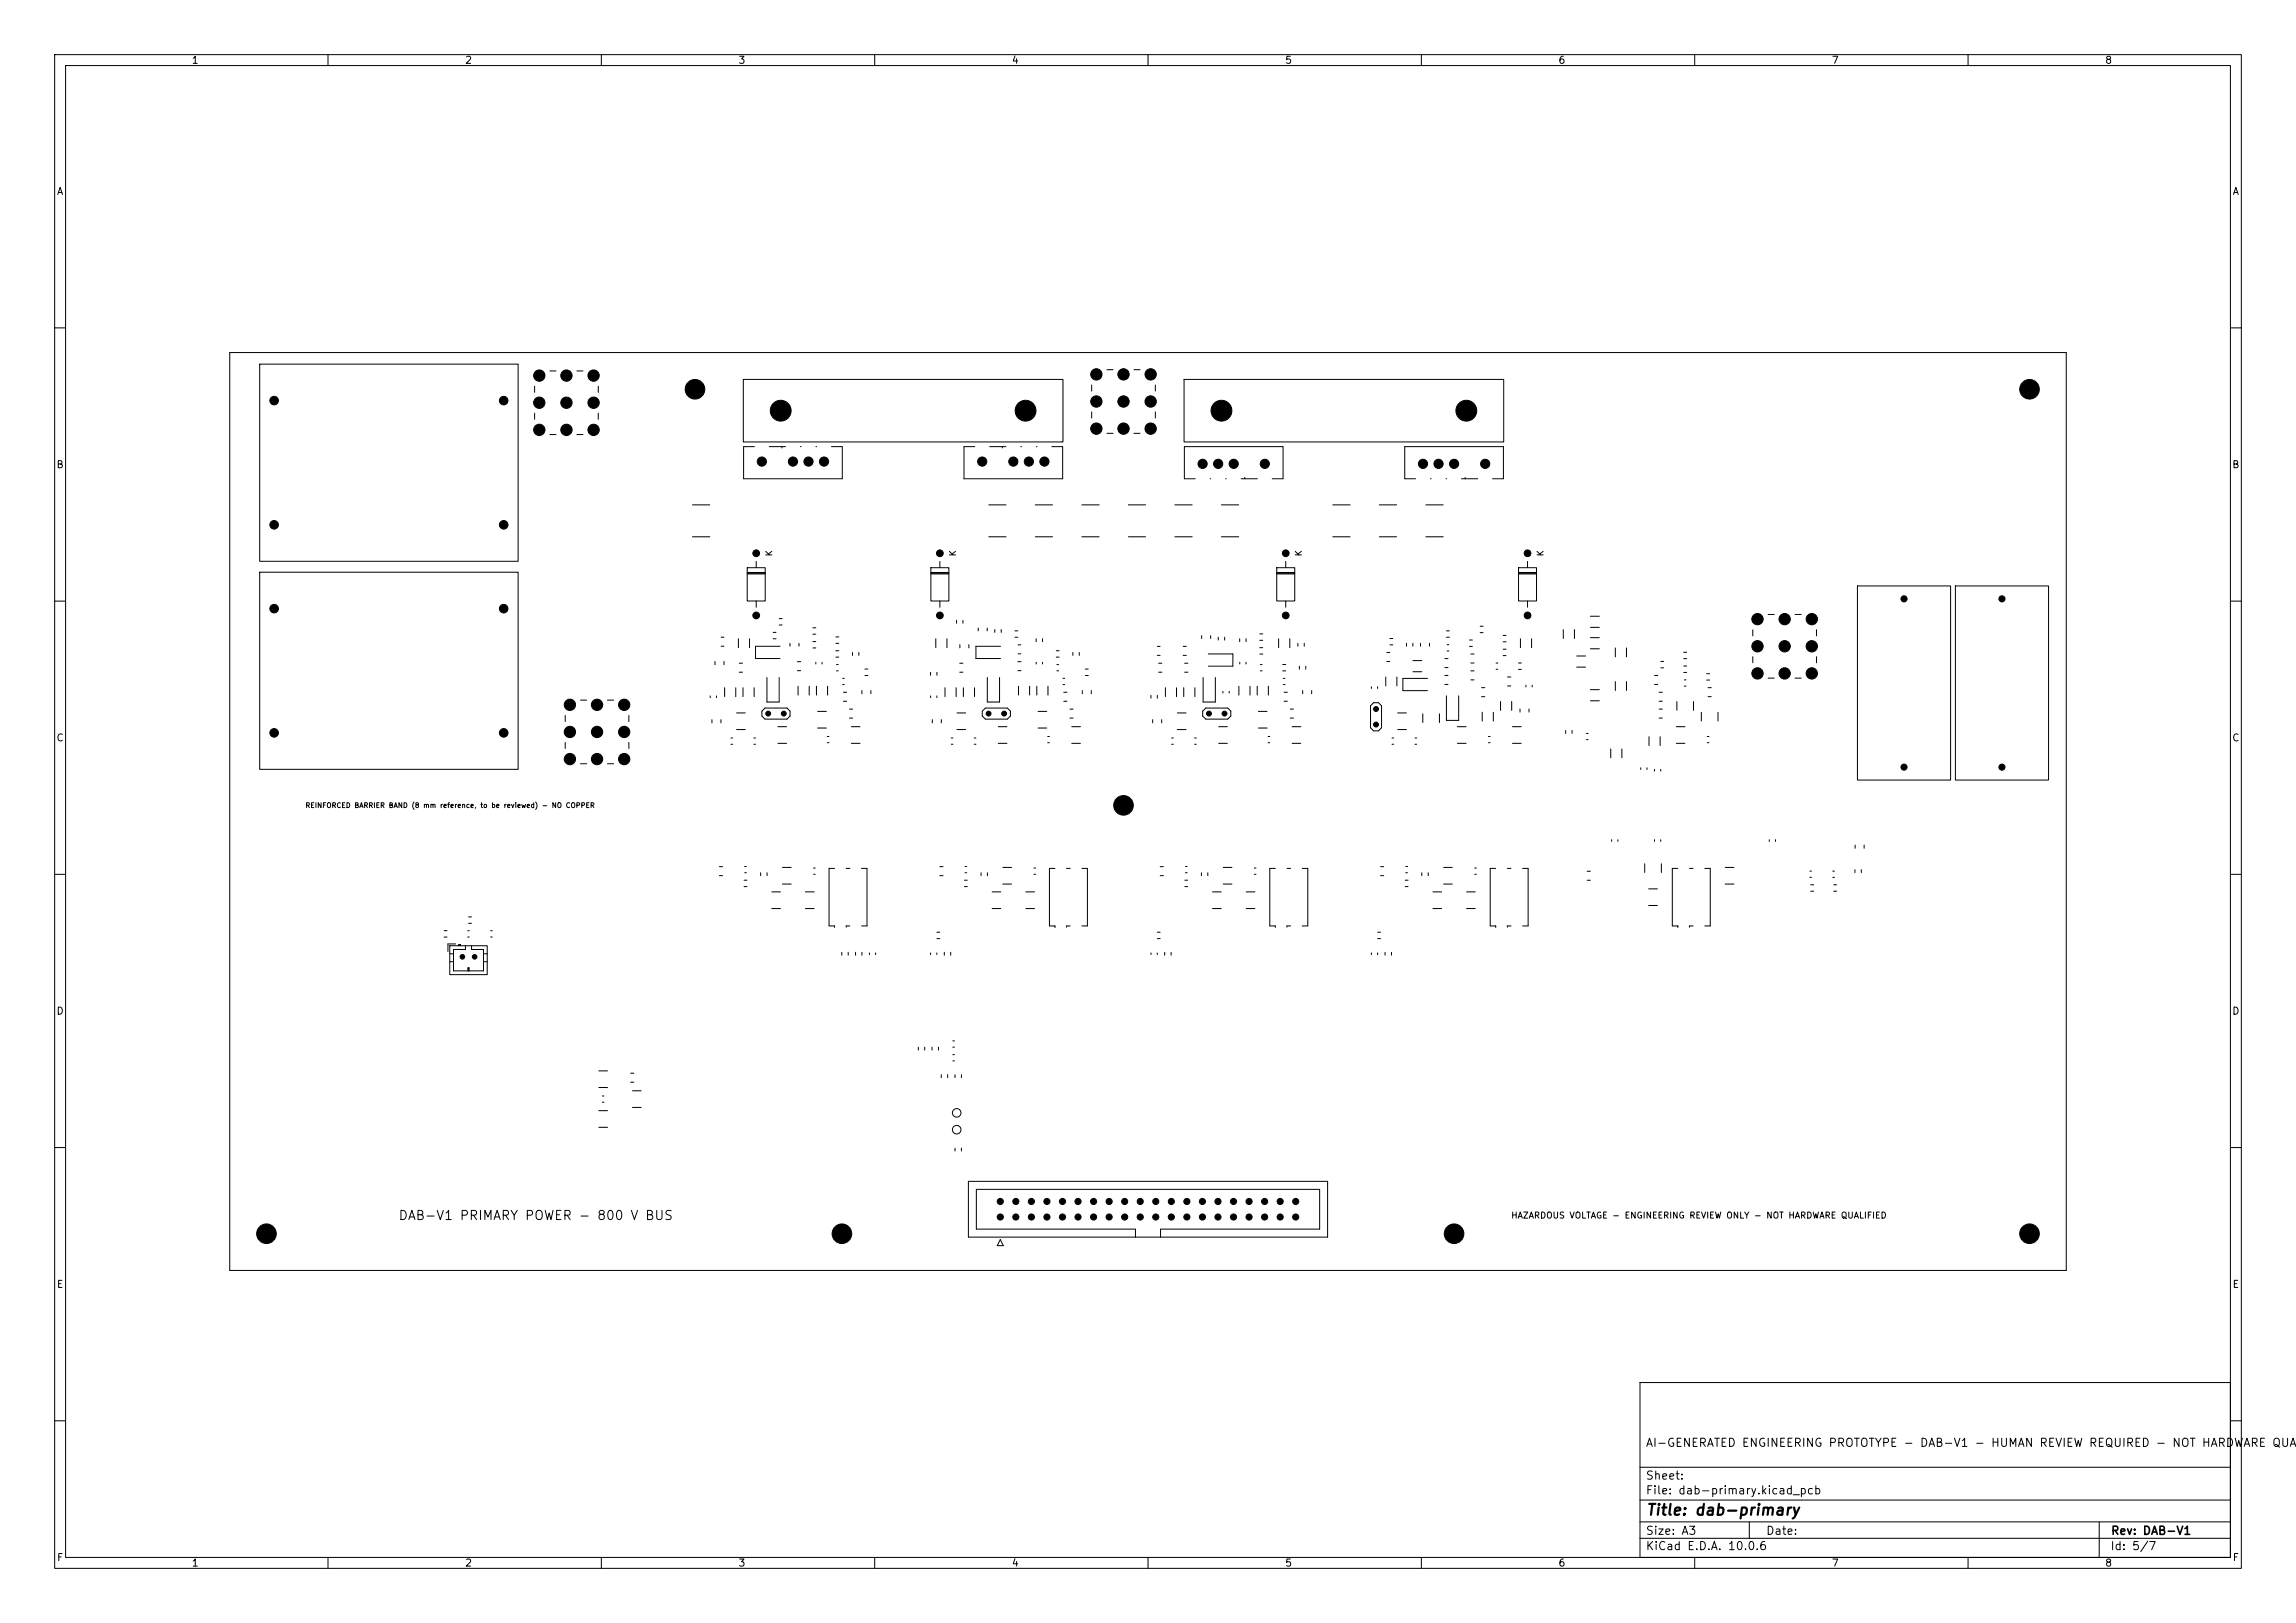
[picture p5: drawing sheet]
<svg xmlns="http://www.w3.org/2000/svg" width="420mm" height="297mm" viewBox="0 0 420 297" stroke-linecap="round" stroke-linejoin="round" font-family="sans-serif">
<defs><g id="words">
<text font-size="2" x="301" y="277.8">Title: dab-primary</text>
<text font-size="1.7" x="72.8" y="223.7">DAB-V1 PRIMARY POWER - 800 V BUS</text>
<g font-size="1.5">
<text x="300.9" y="265.1">AI-GENERATED ENGINEERING PROTOTYPE - DAB-V1 - HUMAN REVIEW REQUIRED - NOT HARDWARE QUAL</text>
<text x="300.9" y="273.8">File: dab-primary.kicad_pcb</text>
<text x="300.9" y="271.1">Sheet:</text>
<text x="300.9" y="281.2">Size: A3</text>
<text x="322.9" y="281.2">Date:</text>
<text x="386" y="281.2">Rev: DAB-V1</text>
<text x="300.9" y="284">KiCad E.D.A. 10.0.6</text>
<text x="385.9" y="284">Id: 5/7</text>
</g>
<g font-size="1.3">
<text x="35" y="12">1</text>
<text x="85" y="12">2</text>
<text x="135" y="12">3</text>
<text x="185" y="12">4</text>
<text x="235" y="12">5</text>
<text x="285" y="12">6</text>
<text x="335" y="12">7</text>
<text x="385" y="12">8</text>
<text x="10.3" y="36">A</text>
<text x="408.3" y="36">A</text>
<text x="10.2" y="86">B</text>
<text x="408.2" y="86">B</text>
<text x="10.2" y="136">C</text>
<text x="408.2" y="136">C</text>
<text x="10.2" y="186">D</text>
<text x="408.2" y="186">D</text>
<text x="10.3" y="236">E</text>
<text x="408.3" y="236">E</text>
<text x="10.3" y="286">F</text>
<text x="35" y="287">1</text>
<text x="85" y="287">2</text>
<text x="135" y="287">3</text>
<text x="185" y="287">4</text>
<text x="235" y="287">5</text>
<text x="285" y="287">6</text>
<text x="335" y="287">7</text>
<text x="385" y="287">8</text>
<text x="408.3" y="286">F</text>
</g>
<g font-size="1.1">
<text x="141.5" y="101.9" transform="rotate(-90 141.5 101.9)">K</text>
<text x="175.1" y="101.9" transform="rotate(-90 175.1 101.9)">K</text>
<text x="238.4" y="101.9" transform="rotate(-90 238.4 101.9)">K</text>
<text x="282.6" y="101.9" transform="rotate(-90 282.6 101.9)">K</text>
<text x="276.3" y="223.3">HAZARDOUS VOLTAGE - ENGINEERING REVIEW ONLY - NOT HARDWARE QUALIFIED</text>
</g>
<text font-size=".9" x="55.8" y="148.1">REINFORCED BARRIER BAND (8 mm reference, to be reviewed) - NO COPPER</text>
</g></defs>
<g fill="none" stroke="#000" stroke-width=".18">
<path d="M10 10h400v277h-400zM12 12h396v273h-396zM60 10v2M110 10v2M160 10v2M210 10v2M260 10v2M310 10v2M360 10v2M10 60h2M42 64.5h336v168h-336zM47.5 66.6h47.3v36.1h-47.3z"/>
<path d="M97.8 70.7v1.1M97.8 75.6v1.1M100.6 67.9h1.1M100.6 79.5h1.1M105.5 67.9h1.1M105.5 79.5h1.1M109.4 70.7v1.1M109.4 75.6v1.1M136 69.4h58.4v11.5h-58.4zM199.7 70.5v1.1M199.7 75.4v1.1M202.5 67.7h1.1"/>
<path d="M202.5 79.3h1.1M207.4 67.7h1.1M207.4 79.3h1.1M211.3 70.5v1.1M211.3 75.4v1.1M216.6 69.4h58.5v11.5h-58.5zM408 60h2M126.7 92.4h3.1M126.7 98.2h3.1M138 81.7h-2v5.9h18.1v-5.9h-2M140.7 81.7h3M143 81.7v.3"/>
<path d="M146.4 81.7h.1M149.2 81.7h.2M178.3 81.7h-2v5.9h18.1v-5.9h-2M180.9 92.4h3.1M180.9 98.2h3.1M181 81.7h3M183.3 81.7v.3M186.7 81.7h.1M189.4 92.4h3.1M189.4 98.2h3.1M189.6 81.7h.1M197.9 92.4h3.2"/>
<path d="M197.9 98.2h3.2M206.4 92.4h3.2M206.4 98.2h3.2M214.9 92.4h3.2M214.9 98.2h3.2M218.6 87.6h-2v-5.9h18.1v5.9h-2M221.3 87.6h.2M223.4 92.4h3.2M223.4 98.2h3.2M224.2 87.6h.1M227 87.6h3M227.7 87.4v.2"/>
<path d="M243.8 92.4h3.2M243.8 98.2h3.2M252.3 92.4h3.2M252.3 98.2h3.2M258.9 87.6h-1.9v-5.9h18v5.9h-2M260.8 92.4h3.2M260.8 98.2h3.2M261.7 87.6h.1M264.5 87.6h.1M267.3 87.6h3M268 87.4v.2M10 110h2"/>
<path d="M47.5 104.7h47.3v36.1h-47.3zM131.9 118.3h.5M131.9 116.6h.5M135.1 116.9v1.6M136.7 103.9h3.3v6.1h-3.3zM136.7 104.8h3.3M136.7 104.9h3.3M136.7 105h3.3M137.1 116.9v1.6M138.3 102.7v1.2M138.3 110v1.1M141.4 115.7h.6"/>
<path d="M141.4 116.9h.6M142.5 113.2h.6M142.5 114.4h.6M142.7 118.3h-4.5v2.2h4.5M144.5 117.7v.5M146.2 117.7v.5M148.7 117.4h.5M148.7 118.6h.5M148.7 114.9h.5M148.7 116.1h.5M152.9 119.1h.5M152.9 116.6h.5"/>
<path d="M152.9 117.7h.5M155.9 119.4v.5M157.1 119.4v.5M170.3 103.9h3.3v6.1h-3.3zM170.3 104.8h3.3M170.3 104.9h3.3M170.3 105h3.3M171.2 116.9v1.6M171.9 102.7v1.2M171.9 110v1.1M173.2 116.9v1.6M175 113.5v.6"/>
<path d="M175.6 118v.6M176.1 113.5v.6M177.2 118v.6M178.9 114.9v.5M180.6 114.9v.5M182 115.2v.5M183 118.3h-4.5v2.2h4.5M183.1 115.2v.5M185.7 115.4h.5M185.7 116.6h.5M186.2 118h.5M186.2 119.6h.5"/>
<path d="M189.5 116.9v.5M190.7 116.9v.5M193.2 119.1h.5M196.3 119.4v.5M197.4 119.4v.5M211.7 118.3h.5M211.7 119.9h.5M216.4 118.3h.6M216.4 119.9h.6M219.8 116.3v.5M221 119.7h4.5v2.2h-4.5M221.5 116.3v.5"/>
<path d="M222.8 116.6v.5M224 116.6v.5M226.8 116.9v.5M227.9 116.9v.5M230.4 119.7h.6M230.4 116h.6M230.4 117.2h.6M230.4 118.5h.6M233.5 104.8h3.3M233.5 104.9h3.3M233.5 105h3.3M233.5 103.9h3.3v6.1h-3.3z"/>
<path d="M233.9 116.9v1.6M235.2 102.7v1.2M235.2 110v1.1M235.9 116.9v1.6M237.4 117.7v.6M238.6 117.7v.6M253.7 119.4h.5M254.2 116.8h.6M254.2 118h.6M257.3 117.7v.6M258.5 117.7v.6M259.8 117.7v.5"/>
<path d="M261.5 117.7v.5M264.6 115.4h.5M264.6 116.6h.5M264.7 118h.3M264.7 119.1h.3M268.8 118.3h.5M268.8 117.1h.5M269.1 119.7h.5M270.8 114.6h.5M270.8 115.8h.5M275 120h.5M275 116.3h.5"/>
<path d="M275 117.5h.5M275 118.8h.5M277.8 103.9h3.3v6.1h-3.3zM277.8 104.8h3.3M277.8 104.9h3.3M277.8 105h3.3M278.1 116.9v1.6M279.4 102.7v1.2M279.4 110v1.1M280.2 116.9v1.6M286 115.2v1.6M288 115.2v1.6"/>
<path d="M290.9 116.7h1.7M290.9 118.7h1.7M290.9 112.8h1.7M290.9 114.8h1.7M295.5 118.6v1.6M297.5 118.6v1.6M308 119.4h.5M320.6 115.2v1.2M323.4 112.4h1.1M328.4 112.4h1.1M332.3 115.2v1.2M339.8 107.2h17v35.5h-17z"/>
<path d="M357.7 107.2h17v35.5h-17zM408 110h2M103.4 130.9v1.1M103.4 135.8v1.2M106.2 128.1h1.1M106.2 139.8h1.1M111.1 128.1h1.1M111.1 139.8h1.1M115 130.9v1.1M115 135.8v1.2M129.9 127.3v.4M130.2 131.7v.6"/>
<path d="M130.8 121.1v.5M131.1 127.3v.4M131.9 131.7v.6M132.4 121.1v.5M132.6 125.9v1.6M133.7 135.1h.3M133.7 136.2h.3M134.6 125.9v1.6M134.7 130.5h1.6M134.7 133.5h1.6M135.2 121.4h.6M135.2 123h.6"/>
<path d="M135.9 125.9v1.6M137.9 135.1h.3M137.9 136.2h.3M137.9 125.9v1.6M139.9 129.6h4.1l.5 .5v.9l-.5 .6h-4.1l-.5-.6v-.9zM140.3 124v4.5h2.2v-4.5M142.3 133h1.6M142.3 136h1.6M145.9 122.7h.6M145.9 121.1h.6M146 125.6v1.6M148 125.6v1.6"/>
<path d="M149.2 121.2v.3M149.3 125.6v1.6M149.6 130.2h1.6M149.6 133.2h1.6M150.4 121.2v.3M151.3 134.8h.3M151.3 135.9h.3M151.4 125.6v1.6M152.9 120.3h.5M153 121.6h.3M153 122.8h.3M154.1 124.1h.3"/>
<path d="M154.1 125.3h.3M154.3 126.7h.6M154.3 128.3h.6M155.4 129.8h.6M155.4 131.4h.6M155.7 133h1.6M155.7 136h1.6M157.7 126.4v.6M158.2 123.6h.6M158.2 122.4h.6M159.3 126.4v.6M170.2 123v.6"/>
<path d="M170.2 127.3v.4M170.5 131.7v.6M171.4 127.3v.4M171.4 123v.6M172.2 131.7v.6M172.9 125.9v1.6M174 135.1h.3M174 136.2h.3M174.9 125.9v1.6M175 130.5h1.6M175 133.5h1.6M175.5 121.4h.6"/>
<path d="M175.5 123h.6M176.2 125.9v1.6M178.2 135.1h.3M178.2 136.2h.3M178.3 125.9v1.6M180.2 129.6h4.1l.5 .5v.9l-.5 .6h-4.1l-.5-.6v-.9zM180.6 124v4.5h2.2v-4.5M182.6 133h1.6M182.6 136h1.6M186.2 122.7h.6M186.2 121.1h.6M186.3 125.6v1.6"/>
<path d="M188.3 125.6v1.6M189.5 121.2v.3M189.7 125.6v1.6M189.9 130.2h1.6M189.9 133.2h1.6M190.7 121.2v.3M191.6 134.8h.4M191.6 135.9h.4M191.7 125.6v1.6M193.2 120.3h.5M193.3 121.6h.3M193.3 122.8h.3"/>
<path d="M194.4 124.1h.4M194.4 125.3h.4M194.6 126.7h.6M194.6 128.3h.6M195.7 129.8h.6M195.7 131.4h.6M196 133h1.6M196 136h1.6M198 126.4v.6M198.5 123.6h.6M198.5 122.4h.6M199.6 126.4v.6"/>
<path d="M210.5 127.2v.6M210.9 131.7v.6M211.7 127.2v.6M211.9 121.4h.6M211.9 123h.6M212.5 131.7v.6M213.2 125.9v1.6M214.3 135.1h.3M214.3 136.2h.3M215.2 125.9v1.6M215.4 130.5h1.5M215.4 133.5h1.5"/>
<path d="M216.5 125.9v1.6M216.7 121.4h.6M216.7 123h.6M218.5 135.1h.3M218.5 136.2h.3M218.6 125.9v1.6M220 130.1l.6-.5h4l.5 .5v.9l-.5 .6h-4l-.6-.6zM220.1 124v4.5h2.2v-4.5M222.9 133h1.6M222.9 136h1.6M223.7 126.5v.3M224.8 126.5v.3"/>
<path d="M226.6 125.6v1.6M226.8 121.2v.3M227.9 121.2v.3M228.7 125.6v1.6M230 125.6v1.6M230.2 130.2h1.6M230.2 133.2h1.6M230.6 121.6h.3M230.6 122.8h.3M232 134.8h.3M232 135.9h.3M232 125.6v1.6"/>
<path d="M234.6 121.6h.6M234.6 122.8h.6M234.8 124.1h.3M234.8 125.3h.3M234.9 126.7h.6M234.9 128.3h.6M236 129.8h.6M236 131.4h.6M236.4 133h1.5M236.4 136h1.5M237.7 121.9v.6M238.3 126.4v.6"/>
<path d="M238.9 121.9v.6M239.9 126.4v.6M250.7 129.2l.6-.6h.9l.5 .6v4l-.5 .5h-.9l-.6-.5zM250.9 125.7v.3M252 125.7v.3M253.5 123.9v1.6M253.7 121h.5M254.6 135.1h.3M254.6 136.2h.3M255.5 123.9v1.6M255.7 130.5h1.6M255.7 133.5h1.6"/>
<path d="M258.5 120.9h1.6M258.5 122.9h1.6M258.8 135.1h.3M258.8 136.2h.3M260.3 130.6v1.6M261.1 124.1h-4.5v2.3h4.5M263.3 130.6v1.6M264.3 120.5h.6M264.3 122.2h.6M264.3 123.6h.6M264.3 125.2h.6M264.6 127.3v4.5h2.2v-4.5"/>
<path d="M266.6 133h1.6M266.6 136h1.6M269.1 122.8h.5M269.1 124.4h.5M269.1 121.3h.5M271 125.8h.6M271 127.5h.6M271.1 130.3v1.7M272.3 134.8h.3M272.3 135.9h.3M273.2 130.3v1.7M273.7 121.3h.3"/>
<path d="M273.7 122.5h.3M274.5 128.4v1.6M275.8 123.9h.6M275.8 125.5h.6M276.5 128.4v1.6M276.7 133h1.6M276.7 136h1.6M277.8 121.3h.5M277.8 122.5h.5M278 129.7v.6M279.1 125.4v.3M279.7 129.7v.6"/>
<path d="M280.3 125.4v.3M286.4 133.7v.5M287.6 133.7v.5M288.4 120h1.6M288.4 122.1h1.6M290.2 134.2h.3M290.2 135.4h.3M290.9 126.2h1.7M290.9 128.2h1.7M294.6 137v1.7M295.5 124.7v1.7M296.7 137v1.7"/>
<path d="M297.5 124.7v1.7M301.6 134.8v1.6M302.6 123.6h.6M302.6 125.2h.6M303.5 126.7h.6M303.5 128.3h.6M303.5 129.8h.6M303.5 131.4h.6M303.7 134.8v1.6M303.8 122.2h.5M303.8 121h.5M306.6 133h1.6"/>
<path d="M306.6 136h1.6M306.7 128.4v1.6M308 120.5h.5M308 121.9h.5M308 123.1h.5M308.1 124.4h.3M308.1 125.6h.3M309.8 128.4v1.6M311.2 130.3v1.6M312.2 124.5h.5M312.2 123.3h.5M312.3 134.8h.3"/>
<path d="M312.3 135.9h.3M312.4 125.8h.6M312.4 127.5h.6M314.3 130.3v1.6M320.6 120.2v1.1M323.4 124.1h1.1M328.4 124.1h1.1M332.3 120.2v1.1M10 160h2M131.6 158.6h.6M136.2 158.6h.3M136.2 159.7h.3"/>
<path d="M139.1 159.7v.5M140.3 159.7v.5M143.1 158.7h1.6M148.8 160h.3M148.8 158.8h.3M152.7 158.9h-1v10.5h1v.3M154.8 158.9h.7M157.6 158.9h1v10.5h-1M171.9 158.6h.6M176.5 158.6h.3M176.5 159.7h.3M179.5 159.7v.5"/>
<path d="M180.6 159.7v.5M183.4 158.7h1.6M189.1 160h.3M189.1 158.8h.3M193 158.9h-1v10.5h1v.3M195.1 158.9h.7M197.9 158.9h1v10.5h-1M212.2 158.6h.6M216.8 158.6h.4M216.8 159.7h.4M219.8 159.7v.5M220.9 159.7v.5"/>
<path d="M223.8 158.7h1.5M229.4 160h.3M229.4 158.8h.3M233.3 158.9h-1v10.5h1v.3M235.4 158.9h.7M238.2 158.9h1v10.5h-1M252.5 158.6h.6M257.1 158.6h.4M257.1 159.7h.4M260.1 159.7v.5M261.2 159.7v.5M264.1 158.7h1.6"/>
<path d="M269.7 160h.4M269.7 158.8h.4M273.6 158.9h-1v10.5h1v.3M275.7 158.9h.7M278.5 158.9h1v10.5h-1M290.3 159.4h.6M294.8 153.7v.3M295.9 153.7v.3M300.1 140.5v.3M300.9 158.1v1.6M301.3 140.5v.3M302.6 140.8v.3"/>
<path d="M302.6 153.7v.3M303.8 140.8v.3M303.8 153.7v.3M303.9 158.1v1.6M306.9 158.9h-1v10.5h1v.3M309 158.9h.7M311.8 158.9h1v10.5h-1M315.6 158.7h1.6M323.6 153.7v.3M324.8 153.7v.3M331.1 159.4h.3M335.3 159.4h.3"/>
<path d="M339.3 159.2v.5M339.3 154.6v.6M340.5 159.2v.5M341 154.6v.6M408 160h2M81.2 171.5h.6M81.2 170.3h.6M82.3 173.1h6.8v5.3h-6.8zM82.3 174.5h.7M82.3 176h.7M83.3 172.7h-1.4v1.4M83.9 173.1v-.3h.3v.3"/>
<path d="M83.9 173h.3M85.1 173.1v.7h-2.1v3.9h5.4v-3.9h-2.1v-.7M85.5 170.3h.4M85.5 171.5h.4M85.6 177.7v-.6h.2v.6M85.7 177.1v.6M85.7 167.8h.5M85.7 169h.5M88.4 174.5h.7M88.4 176h.7M89.7 170.3h.4M89.7 171.5h.4"/>
<path d="M131.6 160.2h.6M136.1 161.1h.5M136.1 162.2h.5M141.2 163.2h1.6M141.2 166.3h1.6M143.1 161.8h1.6M147.3 163.2h1.6M147.3 166.3h1.6M154 174.3v.5M155.2 174.3v.5M155.5 169.4h-.7v.3M156.5 174.3v.5"/>
<path d="M157.7 174.3v.5M159 174.4v.3M160.2 174.4v.3M170.2 174.4v.3M171.4 174.4v.3M171.4 170.6h.5M171.4 171.8h.5M171.9 160.2h.6M172.7 174.3v.5M173.9 174.3v.5M176.4 161.1h.5M176.4 162.2h.5"/>
<path d="M181.5 163.2h1.6M181.5 166.3h1.6M183.4 161.8h1.6M187.6 163.2h1.6M187.6 166.3h1.6M195.8 169.4h-.7v.3M210.5 174.4v.3M211.7 174.4v.3M211.7 170.6h.5M211.7 171.8h.5M212.2 160.2h.6M213 174.3v.5"/>
<path d="M214.2 174.3v.5M216.7 161.1h.6M216.7 162.2h.6M221.8 163.2h1.6M221.8 166.3h1.6M223.8 161.8h1.5M228 163.2h1.5M228 166.3h1.5M236.1 169.4h-.7v.3M250.9 174.4v.3M252 174.4v.3M252 170.6h.5"/>
<path d="M252 171.8h.5M252.5 160.2h.6M253.4 174.3v.5M254.5 174.3v.5M257 161.1h.6M257 162.2h.6M262.1 163.2h1.6M262.1 166.3h1.6M264.1 161.8h1.6M268.3 163.2h1.6M268.3 166.3h1.6M276.4 169.4h-.7v.3"/>
<path d="M290.3 161.1h.6M301.6 162.7h1.6M301.6 165.7h1.6M309.7 169.4h-.7v.3M315.6 161.8h1.6M331.1 160.5h.3M331.2 161.9h.6M331.2 163.1h.6M335.3 160.5h.3M335.4 161.9h.6M335.4 163.1h.6M109.5 196h1.6"/>
<path d="M109.5 199h1.6M115.4 196.4h.5M115.4 198h.5M115.7 199.6h1.6M168 191.6v.6M169.1 191.6v.6M170.5 191.6v.6M171.7 191.6v.6M172.2 196.7v.5M173.3 196.7v.5M174.3 190.5h.3M174.3 191.6h.3"/>
<path d="M174.3 193h.3M174.3 194.1h.3M174.7 196.7v.5M175.9 196.7v.5M10 210h2M109.5 203.2h1.6M109.5 206.3h1.6M110.2 200.6h.3M110.2 201.7h.3M115.7 202.7h1.6M174.7 210.1v.5M175.9 210.1v.5"/>
<path d="M177.1 216.2h65.7v10.2h-65.7zM408 210h2M183 226.8l.5 1.1h-1.1zM207.7 226.4v-1.5h-29.1v-7.3h62.8v7.3h-29.1v1.5M300 253h108v32h-108zM10 260h2M300 278.5h108M300 274.5h108M300 268.5h108M320 278.5v3M384 278.5v6.5M408 260h2"/>
<path d="M60 285v2M110 285v2M160 285v2M210 285v2M260 285v2M300 281.5h108M310 285v2M360 285v2"/>
<circle cx="175" cy="206.7" r=".78"/>
<circle cx="175" cy="203.7" r=".78"/>
</g>
<g fill="#000" stroke="#000" stroke-width=".18">
<circle cx="50.1" cy="73.3" r=".78"/>
<circle cx="92.1" cy="73.3" r=".78"/>
<circle cx="98.6" cy="68.7" r="1.04"/>
<circle cx="98.6" cy="78.7" r="1.04"/>
<circle cx="98.6" cy="73.7" r="1.04"/>
<circle cx="103.6" cy="68.7" r="1.04"/>
<circle cx="103.6" cy="78.7" r="1.04"/>
<circle cx="103.6" cy="73.7" r="1.04"/>
<circle cx="108.6" cy="68.7" r="1.04"/>
<circle cx="108.6" cy="78.7" r="1.04"/>
<circle cx="108.6" cy="73.7" r="1.04"/>
<circle cx="127.1" cy="71.2" r="1.79"/>
<circle cx="142.8" cy="75.2" r="1.9"/>
<circle cx="187.6" cy="75.2" r="1.9"/>
<circle cx="200.5" cy="73.5" r="1.04"/>
<circle cx="200.5" cy="78.4" r="1.04"/>
<circle cx="200.5" cy="68.5" r="1.04"/>
<circle cx="205.5" cy="73.5" r="1.04"/>
<circle cx="205.5" cy="78.4" r="1.04"/>
<circle cx="205.5" cy="68.5" r="1.04"/>
<circle cx="210.5" cy="73.5" r="1.04"/>
<circle cx="210.5" cy="78.4" r="1.04"/>
<circle cx="210.5" cy="68.5" r="1.04"/>
<circle cx="223.4" cy="75.2" r="1.9"/>
<circle cx="268.2" cy="75.2" r="1.9"/>
<circle cx="371.2" cy="71.2" r="1.79"/>
<circle cx="50.1" cy="96" r=".78"/>
<circle cx="92.1" cy="96" r=".78"/>
<circle cx="139.4" cy="84.5" r=".84"/>
<circle cx="145" cy="84.5" r=".84"/>
<circle cx="147.9" cy="84.5" r=".84"/>
<circle cx="150.7" cy="84.5" r=".84"/>
<circle cx="179.7" cy="84.5" r=".84"/>
<circle cx="185.4" cy="84.5" r=".84"/>
<circle cx="188.2" cy="84.5" r=".84"/>
<circle cx="191" cy="84.5" r=".84"/>
<circle cx="220" cy="84.9" r=".84"/>
<circle cx="222.8" cy="84.9" r=".84"/>
<circle cx="225.7" cy="84.9" r=".84"/>
<circle cx="231.4" cy="84.9" r=".84"/>
<circle cx="260.3" cy="84.9" r=".84"/>
<circle cx="263.1" cy="84.9" r=".84"/>
<circle cx="266" cy="84.9" r=".84"/>
<circle cx="271.7" cy="84.9" r=".84"/>
<circle cx="50.1" cy="111.4" r=".78"/>
<circle cx="92.1" cy="111.4" r=".78"/>
<circle cx="138.3" cy="112.6" r=".62"/>
<circle cx="138.3" cy="101.2" r=".62"/>
<circle cx="171.9" cy="112.6" r=".62"/>
<circle cx="171.9" cy="101.2" r=".62"/>
<circle cx="235.2" cy="112.6" r=".62"/>
<circle cx="235.2" cy="101.2" r=".62"/>
<circle cx="279.4" cy="112.6" r=".62"/>
<circle cx="279.4" cy="101.2" r=".62"/>
<circle cx="321.5" cy="118.3" r="1.04"/>
<circle cx="321.5" cy="113.3" r="1.04"/>
<circle cx="326.5" cy="118.3" r="1.04"/>
<circle cx="326.5" cy="113.3" r="1.04"/>
<circle cx="331.4" cy="118.3" r="1.04"/>
<circle cx="331.4" cy="113.3" r="1.04"/>
<circle cx="348.3" cy="109.6" r=".56"/>
<circle cx="366.2" cy="109.6" r=".56"/>
<circle cx="50.1" cy="134.1" r=".78"/>
<circle cx="92.1" cy="134.1" r=".78"/>
<circle cx="104.2" cy="133.9" r="1.04"/>
<circle cx="104.2" cy="129" r="1.04"/>
<circle cx="104.2" cy="138.9" r="1.04"/>
<circle cx="109.2" cy="133.9" r="1.04"/>
<circle cx="109.2" cy="129" r="1.04"/>
<circle cx="109.2" cy="138.9" r="1.04"/>
<circle cx="114.2" cy="133.9" r="1.04"/>
<circle cx="114.2" cy="129" r="1.04"/>
<circle cx="114.2" cy="138.9" r="1.04"/>
<circle cx="140.5" cy="130.6" r=".45"/>
<circle cx="143.4" cy="130.6" r=".45"/>
<circle cx="180.8" cy="130.6" r=".45"/>
<circle cx="183.7" cy="130.6" r=".45"/>
<circle cx="221.1" cy="130.6" r=".45"/>
<circle cx="224" cy="130.6" r=".45"/>
<circle cx="251.7" cy="129.7" r=".45"/>
<circle cx="251.7" cy="132.6" r=".45"/>
<circle cx="321.5" cy="123.2" r="1.04"/>
<circle cx="326.5" cy="123.2" r="1.04"/>
<circle cx="331.4" cy="123.2" r="1.04"/>
<circle cx="205.5" cy="147.4" r="1.79"/>
<circle cx="348.3" cy="140.4" r=".56"/>
<circle cx="366.2" cy="140.4" r=".56"/>
<circle cx="84.6" cy="175.1" r=".42"/>
<circle cx="86.8" cy="175.1" r=".42"/>
<circle cx="183" cy="219.9" r=".56"/>
<circle cx="185.8" cy="219.9" r=".56"/>
<circle cx="188.7" cy="219.9" r=".56"/>
<circle cx="191.5" cy="219.9" r=".56"/>
<circle cx="194.4" cy="219.9" r=".56"/>
<circle cx="197.2" cy="219.9" r=".56"/>
<circle cx="200" cy="219.9" r=".56"/>
<circle cx="202.9" cy="219.9" r=".56"/>
<circle cx="205.7" cy="219.9" r=".56"/>
<circle cx="208.6" cy="219.9" r=".56"/>
<circle cx="211.4" cy="219.9" r=".56"/>
<circle cx="214.3" cy="219.9" r=".56"/>
<circle cx="217.1" cy="219.9" r=".56"/>
<circle cx="219.9" cy="219.9" r=".56"/>
<circle cx="222.8" cy="219.9" r=".56"/>
<circle cx="225.6" cy="219.9" r=".56"/>
<circle cx="228.5" cy="219.9" r=".56"/>
<circle cx="231.3" cy="219.9" r=".56"/>
<circle cx="234.2" cy="219.9" r=".56"/>
<circle cx="237" cy="219.9" r=".56"/>
<circle cx="48.7" cy="225.8" r="1.79"/>
<circle cx="154" cy="225.8" r="1.79"/>
<circle cx="183" cy="222.7" r=".56"/>
<circle cx="185.8" cy="222.7" r=".56"/>
<circle cx="188.7" cy="222.7" r=".56"/>
<circle cx="191.5" cy="222.7" r=".56"/>
<circle cx="194.4" cy="222.7" r=".56"/>
<circle cx="197.2" cy="222.7" r=".56"/>
<circle cx="200" cy="222.7" r=".56"/>
<circle cx="202.9" cy="222.7" r=".56"/>
<circle cx="205.7" cy="222.7" r=".56"/>
<circle cx="208.6" cy="222.7" r=".56"/>
<circle cx="211.4" cy="222.7" r=".56"/>
<circle cx="214.3" cy="222.7" r=".56"/>
<circle cx="217.1" cy="222.7" r=".56"/>
<circle cx="219.9" cy="222.7" r=".56"/>
<circle cx="222.8" cy="222.7" r=".56"/>
<circle cx="225.6" cy="222.7" r=".56"/>
<circle cx="228.5" cy="222.7" r=".56"/>
<circle cx="231.3" cy="222.7" r=".56"/>
<circle cx="234.2" cy="222.7" r=".56"/>
<circle cx="237" cy="222.7" r=".56"/>
<circle cx="266" cy="225.8" r="1.79"/>
<circle cx="371.2" cy="225.8" r="1.79"/>
</g>
<use href="#words"/>
</svg>
